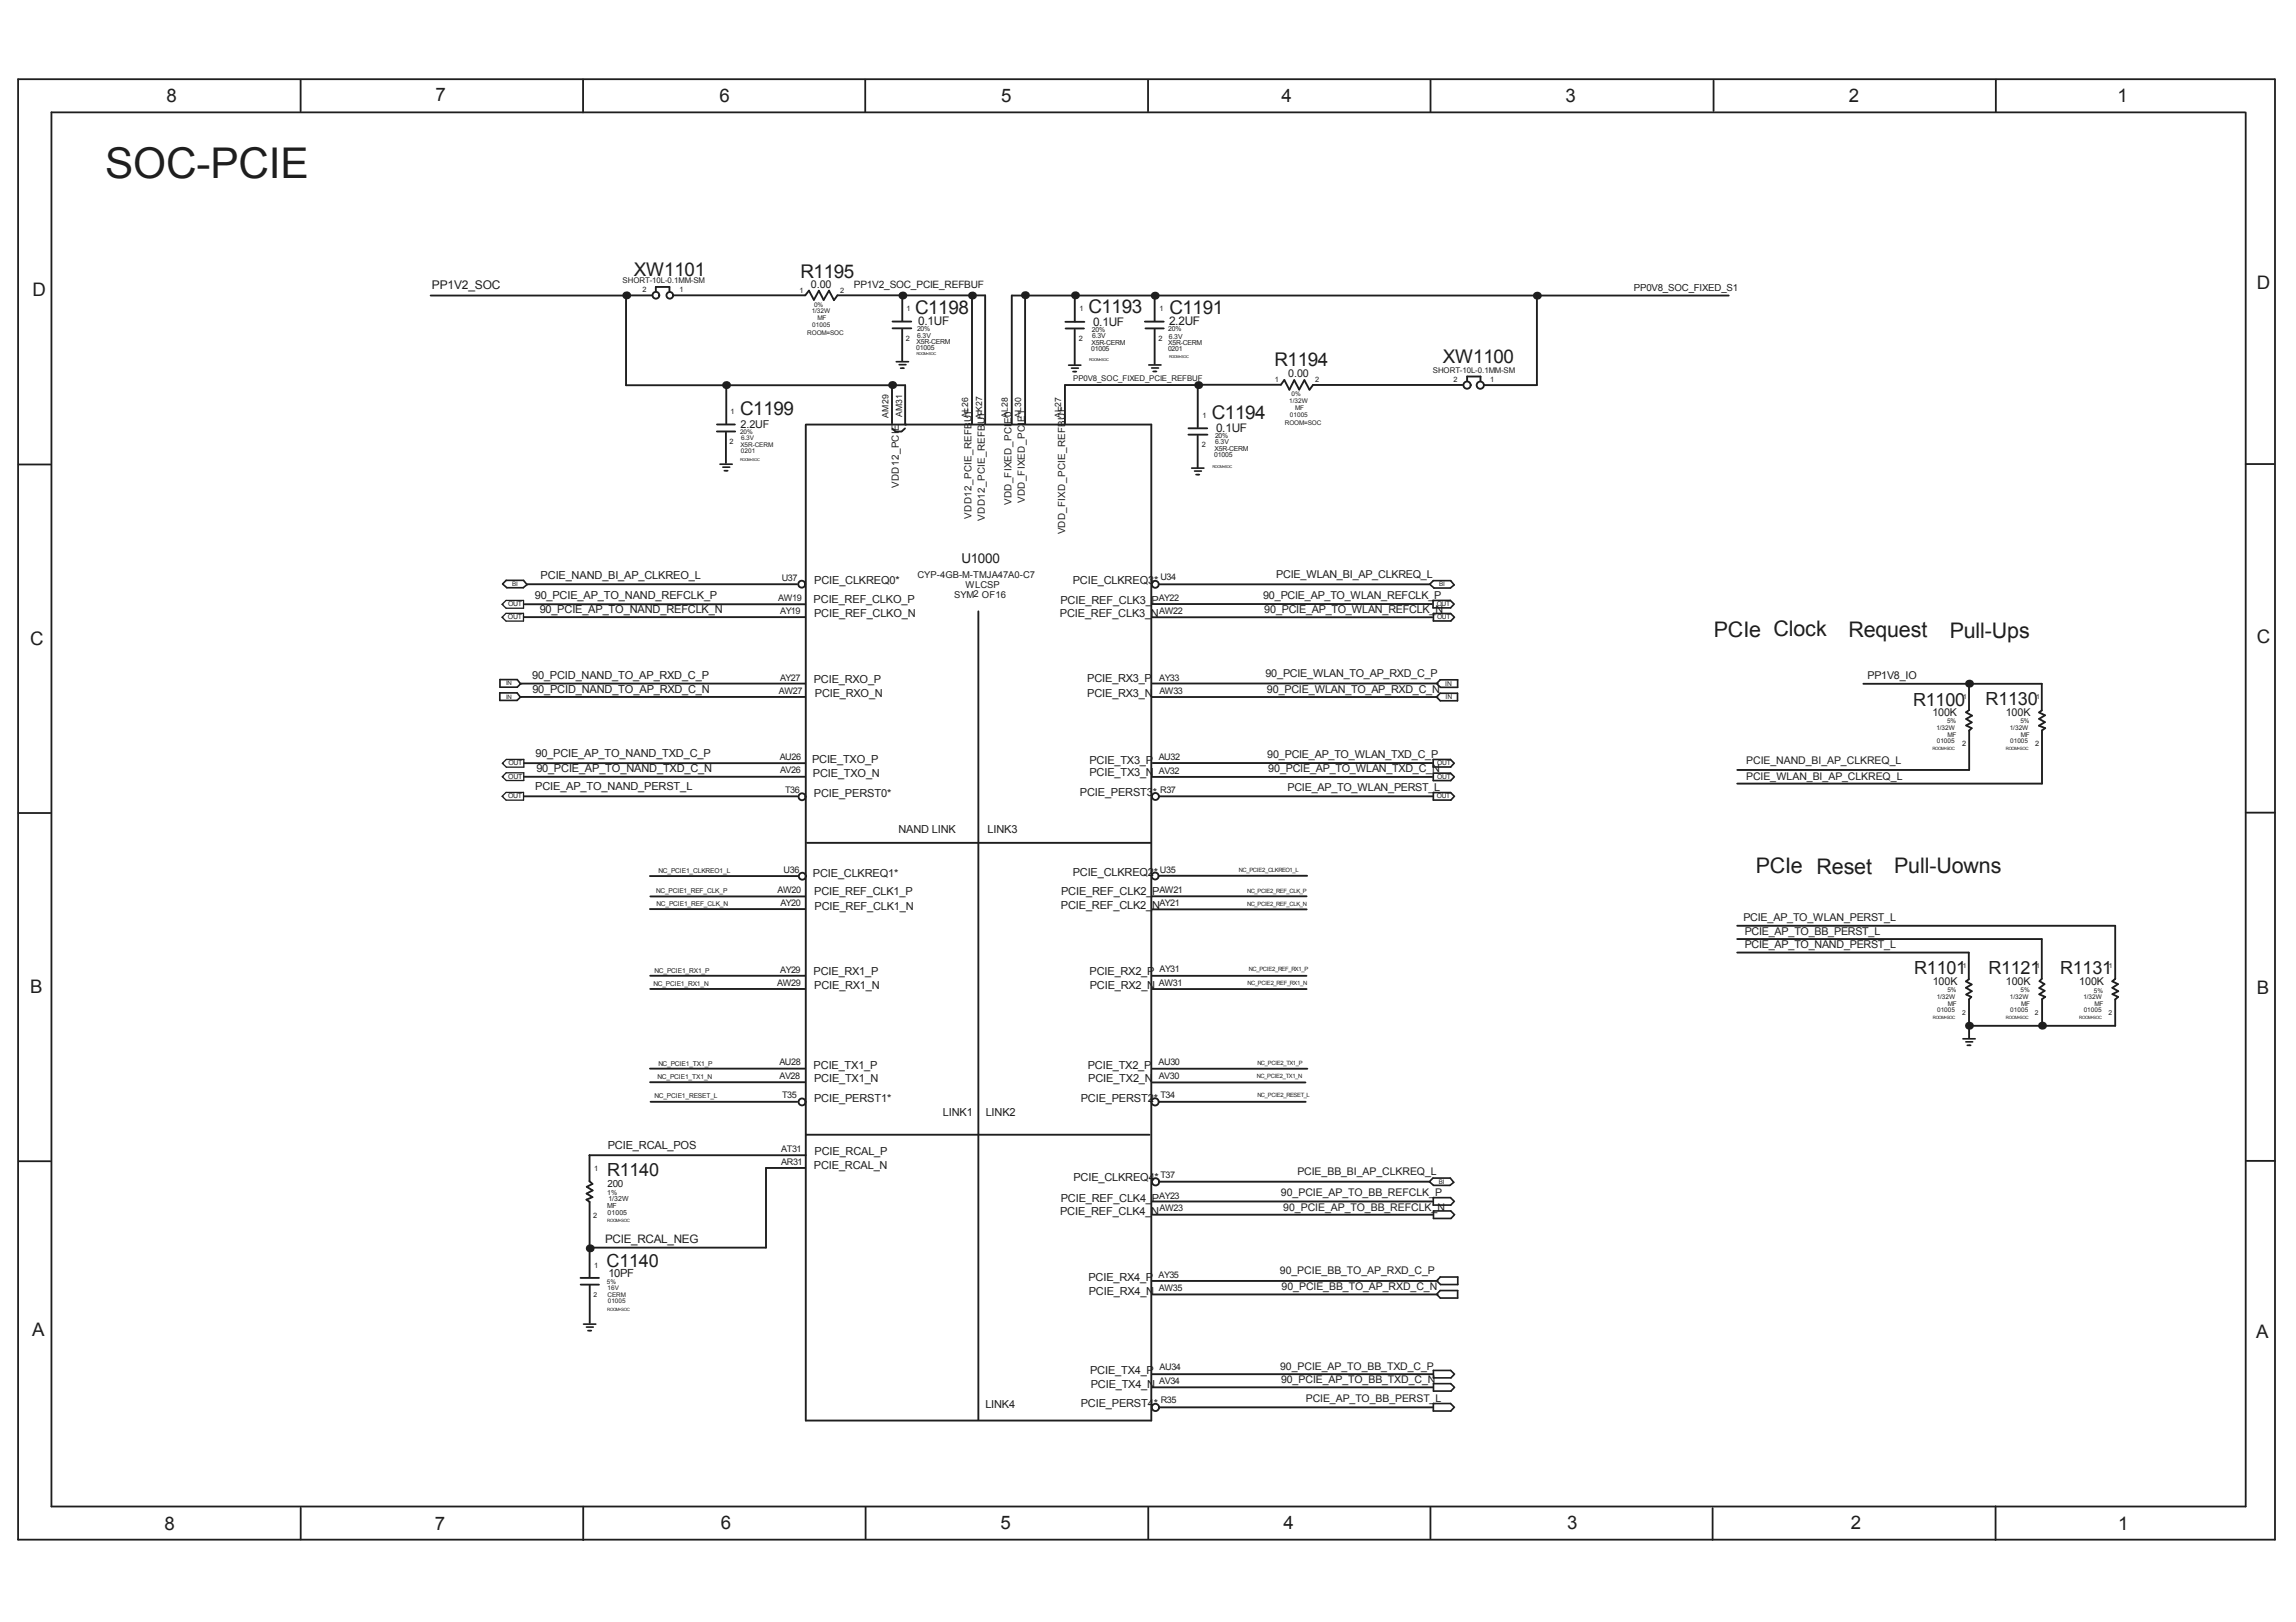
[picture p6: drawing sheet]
<svg xmlns="http://www.w3.org/2000/svg" width="297mm" height="210mm" viewBox="0 0 297 210" stroke-linecap="round" stroke-linejoin="round" font-family="sans-serif">
<defs><g id="words">
<text font-size="5.5" fill="#1e1e1e" x="13.6" y="23.1">SOC-PCIE</text>
<g font-size="2.8" fill="#1e1e1e">
<text x="221.7" y="82.5">PCIe Clock</text>
<text x="239.1" y="82.4">Request</text>
<text x="252.2" y="82.6">Pull-Ups</text>
<text x="227.1" y="113">PCIe Reset</text>
<text x="245.1" y="113">Pull-Uowns</text>
</g>
<g font-size="2.4" fill="#1e1e1e">
<text x="21.5" y="13.3">8</text>
<text x="56.3" y="13.1">7</text>
<text x="93.1" y="13.3">6</text>
<text x="129.5" y="13.2">5</text>
<text x="165.8" y="13.3">4</text>
<text x="202.5" y="13.2">3</text>
<text x="239.2" y="13.1">2</text>
<text x="273.9" y="13.2">1</text>
<text x="82" y="35.8">XW1101</text>
<text x="4.2" y="38.3">D</text>
<text x="103.6" y="36">R1195</text>
<text x="118.4" y="40.6">C1198</text>
<text x="140.8" y="40.5">C1193</text>
<text x="151.3" y="40.6">C1191</text>
<text x="292" y="37.4">D</text>
<text x="164.9" y="47.3">R1194</text>
<text x="186.7" y="47">XW1100</text>
<text x="95.8" y="53.7">C1199</text>
<text x="156.8" y="54.3">C1194</text>
<text x="3.9" y="83.4">C</text>
<text x="292" y="83.3">C</text>
<text x="3.9" y="128.4">B</text>
<text x="292" y="128.6">B</text>
<text x="4.2" y="172.9">A</text>
<text x="291.9" y="173.1">A</text>
<text x="21.3" y="198">8</text>
<text x="56.3" y="197.9">7</text>
<text x="93.3" y="197.9">6</text>
<text x="129.4" y="197.9">5</text>
<text x="166.1" y="197.9">4</text>
<text x="202.7" y="197.9">3</text>
<text x="239.4" y="197.9">2</text>
<text x="274" y="198">1</text>
</g>
<g font-size="2.3" fill="#1e1e1e">
<text x="247.5" y="91.4">R1100</text>
<text x="256.9" y="91.3">R1130</text>
<text x="247.6" y="126.1">R1101</text>
<text x="257.2" y="126.1">R1121</text>
<text x="266.5" y="126">R1131</text>
<text x="78.5" y="152.2">R1140</text>
<text x="78.5" y="164">C1140</text>
</g>
<text font-size="1.7" fill="#1e1e1e" x="124.4" y="72.9">U1000</text>
<text font-size="1.6" fill="#1e1e1e" x="55.9" y="37.5">PP1V2_SOC</text>
<g font-size="1.5" fill="#1e1e1e">
<text x="118.8" y="42.1">0.1UF</text>
<text x="141.4" y="42.2">0.1UF</text>
<text x="151.2" y="42.1">2.2UF</text>
<text x="157.3" y="55.9">0.1UF</text>
<text x="78.3" y="160.8">PCIE_RCAL_NEG</text>
</g>
<g font-size="1.4" fill="#1e1e1e">
<text x="104.9" y="37.3">0.00</text>
<text x="166.7" y="48.8">0.00</text>
<text x="95.8" y="55.4">2.2UF</text>
<text x="69.2" y="77.5">90_PCIE_AP_TO_NAND_REFCLK_P</text>
<text x="69.9" y="74.9">PCIE_NAND_BI_AP_CLKREO_L</text>
<text x="105.3" y="75.6">PCIE_CLKREQ0*</text>
<text x="138.8" y="75.6">PCIE_CLKREQ3*</text>
<text x="163.4" y="77.5">90_PCIE_AP_TO_WLAN_REFCLK_P</text>
<text x="165.1" y="74.8">PCIE_WLAN_BI_AP_CLKREQ_L</text>
<text x="69.8" y="79.3">90_PCIE_AP_TO_NAND_REFCLK_N</text>
<text x="105.3" y="78.1">PCIE_REF_CLKO_P</text>
<text x="105.3" y="79.9">PCIE_REF_CLKO_N</text>
<text x="137.1" y="79.9">PCIE_REF_CLK3_N</text>
<text x="137.2" y="78.2">PCIE_REF_CLK3_P</text>
<text x="163.6" y="79.4">90_PCIE_AP_TO_WLAN_REFCLK_N</text>
<text x="68.9" y="87.9">90_PCID_NAND_TO_AP_RXD_C_P</text>
<text x="68.9" y="89.7">90_PCID_NAND_TO_AP_RXD_C_N</text>
<text x="105.3" y="88.4">PCIE_RXO_P</text>
<text x="140.7" y="88.3">PCIE_RX3_P</text>
<text x="163.7" y="87.6">90_PCIE_WLAN_TO_AP_RXD_C_P</text>
<text x="163.9" y="89.6">90_PCIE_WLAN_TO_AP_RXD_C_N</text>
<text x="241.6" y="87.9">PP1V8_IO</text>
<text x="105.4" y="90.3">PCIE_RXO_N</text>
<text x="140.7" y="90.2">PCIE_RX3_N</text>
<text x="250" y="92.6">100K</text>
<text x="259.5" y="92.6">100K</text>
<text x="69.3" y="97.9">90_PCIE_AP_TO_NAND_TXD_C_P</text>
<text x="69.4" y="99.9">90_PCIE_AP_TO_NAND_TXD_C_N</text>
<text x="105.1" y="98.7">PCIE_TXO_P</text>
<text x="105.2" y="100.6">PCIE_TXO_N</text>
<text x="140.9" y="98.8">PCIE_TX3_P</text>
<text x="140.9" y="100.5">PCIE_TX3_N</text>
<text x="163.9" y="98">90_PCIE_AP_TO_WLAN_TXD_C_P</text>
<text x="164.1" y="100">90_PCIE_AP_TO_WLAN_TXD_C_N</text>
<text x="225.9" y="100.9">PCIE_WLAN_BI_AP_CLKREQ_L</text>
<text x="225.9" y="98.8">PCIE_NAND_BI_AP_CLKREQ_L</text>
<text x="69.2" y="102.3">PCIE_AP_TO_NAND_PERST_L</text>
<text x="105.3" y="103.1">PCIE_PERST0*</text>
<text x="116.2" y="107.8">NAND LINK</text>
<text x="127.8" y="107.8">LINK3</text>
<text x="139.7" y="103.1">PCIE_PERST3*</text>
<text x="166.6" y="102.3">PCIE_AP_TO_WLAN_PERST_L</text>
<text x="105.2" y="113.4">PCIE_CLKREQ1*</text>
<text x="138.8" y="113.4">PCIE_CLKREQ2*</text>
<text x="105.3" y="115.8">PCIE_REF_CLK1_P</text>
<text x="105.4" y="117.7">PCIE_REF_CLK1_N</text>
<text x="137.3" y="117.7">PCIE_REF_CLK2_N</text>
<text x="137.3" y="115.8">PCIE_REF_CLK2_P</text>
<text x="225.6" y="119.2">PCIE_AP_TO_WLAN_PERST_L</text>
<text x="225.7" y="121">PCIE_AP_TO_BB_PERST_L</text>
<text x="225.7" y="122.7">PCIE_AP_TO_NAND_PERST_L</text>
<text x="105.3" y="126.2">PCIE_RX1_P</text>
<text x="105.3" y="128">PCIE_RX1_N</text>
<text x="141" y="126.2">PCIE_RX2_P</text>
<text x="141" y="128">PCIE_RX2_N</text>
<text x="250" y="127.4">100K</text>
<text x="259.5" y="127.5">100K</text>
<text x="269" y="127.5">100K</text>
<text x="105.3" y="138.3">PCIE_TX1_P</text>
<text x="105.3" y="142.6">PCIE_PERST1*</text>
<text x="105.3" y="140">PCIE_TX1_N</text>
<text x="139.8" y="142.6">PCIE_PERST2*</text>
<text x="140.7" y="138.3">PCIE_TX2_P</text>
<text x="140.8" y="140">PCIE_TX2_N</text>
<text x="78.6" y="148.7">PCIE_RCAL_POS</text>
<text x="105.4" y="149.4">PCIE_RCAL_P</text>
<text x="122" y="144.5">LINK1</text>
<text x="127.5" y="144.4">LINK2</text>
<text x="105.3" y="151.2">PCIE_RCAL_N</text>
<text x="137.2" y="155.5">PCIE_REF_CLK4_P</text>
<text x="138.9" y="152.9">PCIE_CLKREQ4*</text>
<text x="165.7" y="154.8">90_PCIE_AP_TO_BB_REFCLK_P</text>
<text x="167.8" y="152">PCIE_BB_BI_AP_CLKREQ_L</text>
<text x="137.2" y="157.2">PCIE_REF_CLK4_N</text>
<text x="166" y="156.7">90_PCIE_AP_TO_BB_REFCLK_N</text>
<text x="78.7" y="165.3">10PF</text>
<text x="140.8" y="165.7">PCIE_RX4_P</text>
<text x="140.9" y="167.6">PCIE_RX4_N</text>
<text x="165.6" y="164.9">90_PCIE_BB_TO_AP_RXD_C_P</text>
<text x="165.8" y="166.9">90_PCIE_BB_TO_AP_RXD_C_N</text>
<text x="141" y="177.8">PCIE_TX4_P</text>
<text x="141.1" y="179.6">PCIE_TX4_N</text>
<text x="165.6" y="177.3">90_PCIE_AP_TO_BB_TXD_C_P</text>
<text x="165.7" y="179">90_PCIE_AP_TO_BB_TXD_C_N</text>
<text x="127.5" y="182.2">LINK4</text>
<text x="139.8" y="182.1">PCIE_PERST4*</text>
<text x="168.9" y="181.4">PCIE_AP_TO_BB_PERST_L</text>
</g>
<g font-size="1.3" fill="#1e1e1e">
<text x="110.5" y="37.3">PP1V2_SOC_PCIE_REFBUF</text>
<text x="211.4" y="37.6">PP0V8_SOC_FIXED_S1</text>
<text x="116.3" y="63.1" transform="rotate(-90 116.3 63.1)">VDD12_PCIE</text>
<text x="130.9" y="65.4" transform="rotate(-90 130.9 65.4)">VDD_FIXED_PCIE0</text>
<text x="132.6" y="65.1" transform="rotate(-90 132.6 65.1)">VDD_FIXED_PCIE1</text>
<text x="125.7" y="67.1" transform="rotate(-90 125.7 67.1)">VDD12_PCIE_REFBUF</text>
<text x="127.4" y="67.4" transform="rotate(-90 127.4 67.4)">VDD12_PCIE_REFBUF</text>
<text x="137.8" y="69.2" transform="rotate(-90 137.8 69.2)">VDD_FIXD_PCIE_REFBUF</text>
<text x="78.6" y="153.5">200</text>
</g>
<g font-size="1.2" fill="#1e1e1e">
<text x="100.7" y="77.8">AW19</text>
<text x="101.1" y="75.2">U37</text>
<text x="118.7" y="74.7">CYP-4GB-M-TMJA47A0-C7</text>
<text x="123.4" y="77.3">SYM2 OF16</text>
<text x="124.9" y="76.1">WLCSP</text>
<text x="149.9" y="77.7">AY22</text>
<text x="150.1" y="75">U34</text>
<text x="100.9" y="79.5">AY19</text>
<text x="150" y="79.5">AW22</text>
<text x="100.8" y="89.8">AW27</text>
<text x="100.9" y="88.1">AY27</text>
<text x="150" y="88.1">AY33</text>
<text x="150" y="89.8">AW33</text>
<text x="100.9" y="98.3">AU26</text>
<text x="100.9" y="100.1">AV26</text>
<text x="149.9" y="98.3">AU32</text>
<text x="149.9" y="100.1">AV32</text>
<text x="101.6" y="102.7">T36</text>
<text x="150.1" y="102.6">R37</text>
<text x="101.4" y="112.9">U36</text>
<text x="150.1" y="112.9">U35</text>
<text x="100.6" y="115.5">AW20</text>
<text x="101" y="117.3">AY20</text>
<text x="150" y="115.5">AW21</text>
<text x="150" y="117.3">AY21</text>
<text x="100.9" y="125.9">AY29</text>
<text x="150" y="125.8">AY31</text>
<text x="100.5" y="127.6">AW29</text>
<text x="149.9" y="127.6">AW31</text>
<text x="100.8" y="137.8">AU28</text>
<text x="149.9" y="137.8">AU30</text>
<text x="100.8" y="139.6">AV28</text>
<text x="101.2" y="142.1">T35</text>
<text x="149.9" y="139.6">AV30</text>
<text x="150.1" y="142.1">T34</text>
<text x="101.1" y="149.1">AT31</text>
<text x="101.1" y="150.8">AR31</text>
<text x="150" y="155.1">AY23</text>
<text x="150.1" y="152.4">T37</text>
<text x="150" y="156.8">AW23</text>
<text x="149.9" y="165.4">AY35</text>
<text x="149.9" y="167.1">AW35</text>
<text x="150" y="179.1">AV34</text>
<text x="150" y="177.3">AU34</text>
<text x="150.2" y="181.6">R35</text>
</g>
<g font-size="1.1" fill="#1e1e1e">
<text x="114.9" y="54.1" transform="rotate(-90 114.9 54.1)">AM29</text>
<text x="116.7" y="54" transform="rotate(-90 116.7 54)">AM31</text>
<text x="125.2" y="54.1" transform="rotate(-90 125.2 54.1)">AL26</text>
<text x="127.1" y="54.2" transform="rotate(-90 127.1 54.2)">AK27</text>
<text x="130.4" y="54.1" transform="rotate(-90 130.4 54.1)">AL28</text>
<text x="132.1" y="54.1" transform="rotate(-90 132.1 54.1)">AL30</text>
<text x="137.3" y="54.1" transform="rotate(-90 137.3 54.1)">AL27</text>
</g>
<g font-size="1" fill="#1e1e1e">
<text x="80.6" y="36.7">SHORT-10L-0.1MM-SM</text>
<text x="83.1" y="37.8">2</text>
<text x="87.9" y="37.8">1</text>
<text x="103.5" y="37.9">1</text>
<text x="108.7" y="37.9">2</text>
<text x="117.3" y="40.2">1</text>
<text x="139.6" y="40.2">1</text>
<text x="150" y="40.2">1</text>
<text x="117.2" y="44.1">2</text>
<text x="139.6" y="44.2">2</text>
<text x="149.9" y="44.1">2</text>
<text x="94.5" y="53.6">1</text>
<text x="138.8" y="49.4">PP0V8_SOC_FIXED_PCIE_REFBUF</text>
<text x="164.9" y="49.4">1</text>
<text x="170.2" y="49.5">2</text>
<text x="185.4" y="48.3">SHORT-10L-0.1MM-SM</text>
<text x="188" y="49.4">2</text>
<text x="192.8" y="49.4">1</text>
<text x="94.4" y="57.5">2</text>
<text x="155.5" y="57.9">2</text>
<text x="155.6" y="54.1">1</text>
<text x="253.9" y="96.5">2</text>
<text x="263.3" y="96.5">2</text>
<text x="76.9" y="151.5">1</text>
<text x="76.7" y="157.6">2</text>
<text x="76.9" y="164">1</text>
</g>
<g font-size=".9" fill="#1e1e1e">
<text x="118.5" y="45.3">01005</text>
<text x="118.6" y="44.5">X5R-CERM</text>
<text x="118.6" y="42.9">20%</text>
<text x="118.7" y="43.7">6.3V</text>
<text x="141.2" y="45.4">01005</text>
<text x="141.2" y="44.6">X5R-CERM</text>
<text x="141.3" y="42.9">20%</text>
<text x="141.3" y="43.8">6.3V</text>
<text x="151.1" y="45.5">0201</text>
<text x="151.1" y="42.9">20%</text>
<text x="151.1" y="44.6">X5R-CERM</text>
<text x="151.2" y="43.8">6.3V</text>
<text x="157.1" y="59.2">01005</text>
<text x="157.1" y="58.3">X5R-CERM</text>
<text x="157.2" y="56.7">20%</text>
<text x="157.2" y="57.5">6.3V</text>
<text x="65.7" y="80.2">OUT</text>
<text x="65.7" y="78.5">OUT</text>
<text x="185.9" y="78.4">OUT</text>
<text x="185.9" y="80.1">OUT</text>
<text x="187" y="88.7">IN</text>
<text x="187" y="90.5">IN</text>
<text x="254" y="90.5">1</text>
<text x="263.4" y="90.5">1</text>
<text x="65.7" y="100.8">OUT</text>
<text x="65.8" y="99.1">OUT</text>
<text x="185.9" y="100.8">OUT</text>
<text x="185.9" y="99">OUT</text>
<text x="65.7" y="103.3">OUT</text>
<text x="185.9" y="103.3">OUT</text>
<text x="85.2" y="113">NC_PCIE1_CLKREO1_L</text>
<text x="84.9" y="115.6">NC_PCIE1_REF_CLK_P</text>
<text x="84.9" y="117.3">NC_PCIE1_REF_CLK_N</text>
<text x="84.7" y="125.9">NC_PCIE1_RX1_P</text>
<text x="253.9" y="125.3">1</text>
<text x="263.4" y="125.3">1</text>
<text x="272.8" y="125.3">1</text>
<text x="84.5" y="127.6">NC_PCIE1_RX1_N</text>
<text x="253.8" y="131.3">2</text>
<text x="263.3" y="131.4">2</text>
<text x="272.8" y="131.3">2</text>
<text x="85.2" y="137.9">NC_PCIE1_TX1_P</text>
<text x="84.7" y="142.1">NC_PCIE1_RESET_L</text>
<text x="85.1" y="139.6">NC_PCIE1_TX1_N</text>
<text x="78.6" y="154.6">1%</text>
<text x="78.7" y="155.5">1/32W</text>
<text x="78.5" y="156.3">MF</text>
<text x="78.6" y="157.2">01005</text>
<text x="76.8" y="167.9">2</text>
</g>
<g font-size=".8" fill="#1e1e1e">
<text x="105" y="40.5">1/32W</text>
<text x="105.3" y="39.7">0%</text>
<text x="105.8" y="41.5">MF</text>
<text x="104.4" y="43.4">ROOM=SOC</text>
<text x="105.1" y="42.3">01005</text>
<text x="166.8" y="52.1">1/32W</text>
<text x="166.9" y="53.9">01005</text>
<text x="167.1" y="51.3">0%</text>
<text x="167.6" y="53.1">MF</text>
<text x="95.7" y="56.2">20%</text>
<text x="95.8" y="57.9">X5R-CERM</text>
<text x="95.9" y="58.7">0201</text>
<text x="95.9" y="57">6.3V</text>
<text x="166.2" y="55">ROOM=SOC</text>
<text x="66.3" y="75.8">BI</text>
<text x="186.2" y="75.9">BI</text>
<text x="65.5" y="88.7">IN</text>
<text x="65.5" y="90.4">IN</text>
<text x="250.5" y="94.5">1/32W</text>
<text x="251.9" y="93.6">5%</text>
<text x="252" y="95.4">MF</text>
<text x="260" y="94.5">1/32W</text>
<text x="261.4" y="93.6">5%</text>
<text x="261.5" y="95.4">MF</text>
<text x="250.6" y="96.1">01005</text>
<text x="260.1" y="96.1">01005</text>
<text x="160.3" y="112.8">NC_PCIE2_CLKREO1_L</text>
<text x="161.3" y="117.2">NC_PCIE2_REF_CLK_N</text>
<text x="161.3" y="115.5">NC_PCIE2_REF_CLK_P</text>
<text x="161.6" y="125.7">NC_PCIE2_REF_RX1_P</text>
<text x="161.4" y="127.5">NC_PCIE2_REF_RX1_N</text>
<text x="250.6" y="129.3">1/32W</text>
<text x="250.6" y="130.9">01005</text>
<text x="251.9" y="128.4">5%</text>
<text x="252" y="130.2">MF</text>
<text x="260" y="129.3">1/32W</text>
<text x="260.1" y="131">01005</text>
<text x="261.4" y="128.4">5%</text>
<text x="261.5" y="130.2">MF</text>
<text x="269.5" y="129.3">1/32W</text>
<text x="269.6" y="131">01005</text>
<text x="270.9" y="128.4">5%</text>
<text x="271" y="130.2">MF</text>
<text x="162.7" y="137.8">NC_PCIE2_TX1_P</text>
<text x="162.6" y="139.5">NC_PCIE2_TX1_N</text>
<text x="162.7" y="142">NC_PCIE2_RESET_L</text>
<text x="186.1" y="153.2">BI</text>
<text x="78.5" y="166.2">5%</text>
<text x="78.6" y="167.8">CERM</text>
<text x="78.6" y="167">16V</text>
<text x="78.6" y="168.6">01005</text>
</g>
<g font-size=".6" fill="#1e1e1e">
<text x="250" y="97">ROOM=SOC</text>
<text x="259.5" y="97">ROOM=SOC</text>
<text x="250" y="131.8">ROOM=SOC</text>
<text x="259.5" y="131.8">ROOM=SOC</text>
<text x="269" y="131.8">ROOM=SOC</text>
<text x="78.5" y="158.1">ROOM=SOC</text>
<text x="78.5" y="169.6">ROOM=SOC</text>
</g>
<g font-size=".5" fill="#1e1e1e">
<text x="118.6" y="45.9">ROOM=SOC</text>
<text x="140.9" y="46.8">ROOM=SOC</text>
<text x="151.2" y="46.4">ROOM=SOC</text>
<text x="95.7" y="59.6">ROOM=SOC</text>
<text x="156.9" y="60.5">ROOM=SOC</text>
</g>
</g></defs>
<g fill="none" stroke="#1e1e1e" stroke-width=".22">
<path d="M116 46.8h1.5M116.3 47.2h.9M116.5 47.6h.5M138.3 47.3h1.5M138.6 47.6h.9M138.8 48.1h.5M148.6 47.2h1.6M149 47.6h.9M149.2 48.1h.4M67.7 75.1h-2.2l-.5 .4M67.7 75.1l.5 .6-.5 .4h-2.1l-.6-.5M93.1 60.1h1.6"/>
<path d="M93.5 60.5h.9M93.7 60.9h.4M154.2 60.6h1.6M154.5 61h.9M154.7 61.4h.5M187.7 75.1h-2.3l-.4 .5M187.7 75.2l.4 .5-.5 .4h-2.1l-.5-.5M188.1 78.1l-.5-.4h-2.2v1h2.3l.4-.5M188.1 79.8l-.4-.4h-2.3v1h2.3M188.1 79.9l-.4 .5M64.7 89.6l2.2 .1 .4 .5-.4 .4h-2.2zM64.7 87.9h2.2l.4 .6-.4 .4h-2.2z"/>
<path d="M185.9 90.2l.4-.5h2.3v1h-2.3l-.4-.4M185.9 88.4l.4-.4h2.3v.9h-2.2l-.5-.4M188.1 98.7l-.4-.4h-2.3v1h2.3l.4-.5M188.1 100.5l-.4-.4h-2.3v.9h2.3l.4-.4M188.1 103l-.4-.4h-2.3v.9h2.3M188.1 103.1l-.4 .4M254 134.4h1.5M254.3 134.8h.9M254.5 135.3h.5M187.6 152.5h-2.2l-.5 .4M187.6 152.5l.5 .5-.5 .4h-2.1l-.6-.5M188.1 155.4l-.4-.4h-2.3v1h2.3l.4-.5"/>
<path d="M188.1 157.1l-.4-.4h-2.2v1h2.2l.4-.5M75.5 171.4h1.6M75.9 171.7h.9M76.1 172.2h.4M185.9 165.7l.4-.4h2.3v.9h-2.2l-.5-.4M186.3 167h2.3v1h-2.3l-.4-.4M186.3 167l-.4 .5M188.1 177.8l-.4-.5h-2.3v1h2.3l.4-.4M188.1 179.5l-.4-.4h-2.2v.9h2.2l.4-.4M188.1 182.1l-.4-.5h-2.3v1h2.3l.4-.5"/>
</g>
<g fill="none" stroke="#1e1e1e" stroke-width=".24">
<path d="M55.7 38.2h25.3v11.7h36.1v5M81.5 38.2h2.8M84.8 37.7v-.6h1.8v.6M87.2 38.2h17l.5-.6 .6 1.2 .6-1.2 .7 1.2 .6-1.2 .7 1.2 .4-.6h8.4v3.4M117.1 38.2h10.4v16.6M125.7 38.6h.1M125.7 38.6v16.3M132.6 38.5v16.4M139 38.4v3.2M149.4 38.5v3M198.4 38.2h-67.5v16.7M223.7 38.2h-24.9v11.6h-6.7"/>
<path d="M92.7 55.8h2.4M92.8 54.9h2.3M93.9 56v3.9M94 50.2v4.6M104.3 54.9h44.6v128.9h-44.7v-128.8M115.4 50.1v4.7M115.5 55.5l.4 .3h.7M115.5 41.6h2.4M115.5 42.5h2.4M116.7 42.6v4.1M117.1 55.4l-.4 .4M137.8 41.6h2.5"/>
<path d="M137.9 42.5h2.3M139 42.7v4.5M148.1 41.6h2.5M148.2 42.5h2.4M149.4 42.6v4.5M153.7 56.2h2.5M153.8 55.4h2.4M154.6 49.8h-16.8v5M154.9 56.4v4.1M189.2 49.8h-19.3l-.5 .6-.7-1.2-.6 1.2-.7-1.2-.6 1.2-.6-1.2-.5 .6h-10.7v5.5M189.8 49.3v-.6h1.7v.6M67.8 79.9h36.3"/>
<path d="M67.8 78.2h36.3M68.2 75.6h34.9M126.6 79.1v104.7M149.1 78.2h36.2M149.1 79.9h36.2M150.1 75.6h34.8M67.3 90.2h36.9M67.3 88.5h36.8M67.8 98.8h36.4M149.1 90.2h36.8M149.1 88.5h36.8M149.1 98.7h36.2"/>
<path d="M241.1 88.5h23.1v3.4l-.4 .3 .8 .4-.8 .4 .8 .5-.8 .4 .8 .3-.4 .3v6.9h-39.5M254.7 88.5v3.4l-.3 .3 .7 .4-.7 .4 .7 .5-.7 .4 .7 .3-.3 .3v5.1h-30M67.8 100.5h36.3M67.8 103.1h35.4M84.1 117.6h20M84.1 113.4h19.1M84.1 116h20M104.4 109.1h44.5M149.1 100.5h36.2M149.1 117.7h19.9M149.1 116h19.9M150 113.3h19.1"/>
<path d="M150.1 103.1h35.3M224.7 119.8h48.9v6.9l-.3 .3 .7 .4-.7 .4 .7 .5-.7 .4 .7 .3-.4 .3v3.5h-18.9M84.1 138.3h20M84.1 126.3h20.1M84.1 128h20M149.1 126.3h19.9M149.1 138.3h20M149.1 128h19.9M224.7 123.3h30v3.4l-.4 .3 .8 .4-.8 .4 .8 .5-.7 .4 .6 .3-.3 .3v5M224.7 121.5h39.5v5.2l-.3 .3 .6 .4-.7 .5 .7 .3-.7 .5 .8 .3-.4 .3v3.3M84.1 140.1h20M84.2 142.6h18.9"/>
<path d="M104.2 151.1h-5.1v10.4h-22.7M104.2 149.5h-27.9v3.4l.3 .3-.7 .4 .8 .5-.8 .4 .7 .4-.7 .3 .4 .3v9.7M104.3 146.8h44.4M149 155.5h36.3M149.1 140.1h19.8M149.1 157.2h36.3M150 142.6h18.9M150.1 152.9h34.8M75.1 165.4h2.4M75.1 166.2h2.4M76.3 166.3v4.9M149.1 177.8h36.2"/>
<path d="M149.1 179.5h36.3M149.1 165.8h36.8M149.1 167.5h36.8M150.1 182.1h35.3"/>
<circle cx="84.9" cy="38.2" r=".44"/>
<circle cx="86.7" cy="38.2" r=".43"/>
<circle cx="189.8" cy="49.8" r=".47"/>
<circle cx="191.5" cy="49.8" r=".47"/>
<circle cx="103.7" cy="75.6" r=".45"/>
<circle cx="149.5" cy="75.6" r=".45"/>
<circle cx="103.8" cy="103.1" r=".45"/>
<circle cx="103.8" cy="113.4" r=".45"/>
<circle cx="149.4" cy="113.4" r=".45"/>
<circle cx="149.5" cy="103.1" r=".45"/>
<circle cx="103.8" cy="142.6" r=".45"/>
<circle cx="149.4" cy="142.6" r=".47"/>
<circle cx="149.5" cy="152.9" r=".47"/>
<circle cx="149.5" cy="182.1" r=".47"/>
</g>
<path d="M65 78.2l.5-.5h2.2v1h-2.2zM65 79.9l.5-.5h2.2v1h-2.2zM65.5 99.3h2.3v-1h-2.3l-.5 .5 .5 .5M65 100.5l.5-.5h2.3v1h-2.3zM65.5 103.5l-.5-.4 .5-.6h2.2v1h-2.2" fill="none" stroke="#1e1e1e" stroke-width=".17"/>
<g fill="none" stroke="#1e1e1e" stroke-width=".23">
<path d="M38.9 10.4v4M75.4 10.3v4.2M111.9 10.3v4.2M148.5 10.3v4.1M185.1 10.3v4.2M221.7 10.4v4M258.2 10.3v4.2M290.4 14.5h-283.7v180.5h283.8v-180.5M294.3 10.3l-292-.1v189h292v-188.9M2.4 60.1h4.2M290.5 60.1h3.7M2.4 105.2h4.1"/>
<path d="M290.5 105.2h3.8M2.5 150.3h4M290.6 150.2h3.7M38.9 195.1v4.1M75.5 195v4.3M112 195v4.2M148.6 195.1v4.1M185.1 195v4.1M221.6 195.2v4.1M258.2 194.9v4.4"/>
</g>
<path d="M65 79.9h.1M65 78.2h.1M65 98.8h.1M65 103.1h.1M65 100.5h.1M2.4 199.2h.1" fill="none" stroke="#1e1e1e" stroke-width=".13"/>
<path d="M116.7 47.6h.1M139 48.1h.1M149.4 48.1h.1M93.9 60.9h.1M254.7 135.3h.1M76.3 172.2h.1" fill="none" stroke="#1e1e1e" stroke-width=".19"/>
<g fill="none" stroke="#1e1e1e" stroke-width=".14">
<path d="M65 75.6h.1M188 78.2h.1M188.1 79.9h.1M185.9 90.2h.1M185.9 88.5h.1M188.1 98.8h.1M188.1 100.5h.1M188.1 103h.1M184.9 152.9h.1M188.1 155.5h.1M188.1 157.2h.1M185.9 167.5h.1"/>
<path d="M185.9 165.8h.1M188.1 177.8h.1M188.1 179.5h.1M188.1 182.1h.1"/>
</g>
<path d="M67.3 90.2h.1M67.3 88.5h.1" fill="none" stroke="#1e1e1e" stroke-width=".21"/>
<g fill="#1e1e1e">
<circle cx="81" cy="38.2" r=".51"/>
<circle cx="116.7" cy="38.2" r=".51"/>
<circle cx="125.7" cy="38.2" r=".51"/>
<circle cx="149.4" cy="38.3" r=".51"/>
</g>
<path d="M154.9 61.4h.1" fill="none" stroke="#1e1e1e" stroke-width=".19"/>
<circle cx="155" cy="49.8" r=".51" fill="#1e1e1e"/>
<path d="M185 75.6h.1" fill="none" stroke="#1e1e1e" stroke-width=".14"/>
<g fill="#1e1e1e">
<circle cx="254.7" cy="132.7" r=".51"/>
<circle cx="254.7" cy="88.5" r=".51"/>
<circle cx="93.9" cy="49.8" r=".51"/>
<circle cx="115.4" cy="49.8" r=".51"/>
<circle cx="132.6" cy="38.2" r=".51"/>
<circle cx="139.1" cy="38.2" r=".51"/>
<circle cx="198.8" cy="38.3" r=".51"/>
<circle cx="264.2" cy="132.7" r=".51"/>
<circle cx="76.3" cy="161.6" r=".51"/>
</g>
<use href="#words"/>
</svg>
